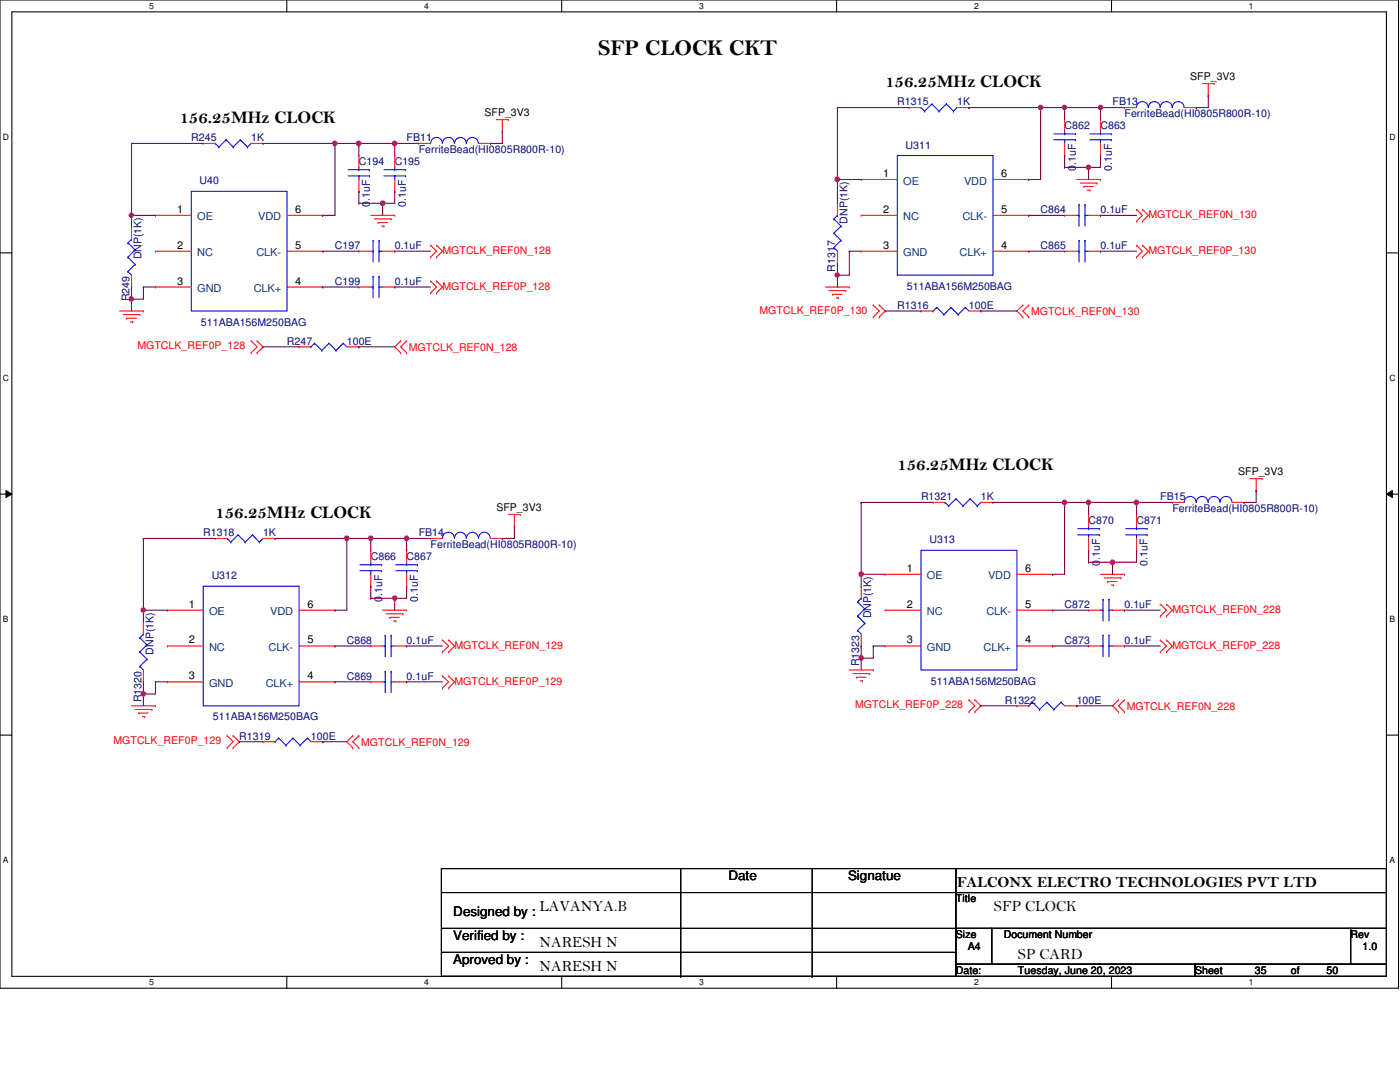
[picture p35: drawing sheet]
<svg xmlns="http://www.w3.org/2000/svg" width="279mm" height="216mm" viewBox="0 0 279 216" stroke-linecap="round" stroke-linejoin="round" font-family="sans-serif">
<defs><g id="words">
<text font-size="4.5" x="119.4" y="11">SFP CLOCK CKT</text>
<g font-size="3.6">
<text x="176.7" y="17.4">156.25MHz CLOCK</text>
<text x="35.8" y="24.6">156.25MHz CLOCK</text>
<text x="179.1" y="93.8">156.25MHz CLOCK</text>
<text x="43" y="103.3">156.25MHz CLOCK</text>
</g>
<g font-size="3.1">
<text x="191" y="177">FALCONX ELECTRO TECHNOLOGIES PVT LTD</text>
<text x="107.7" y="181.7">LAVANYA.B</text>
<text x="198.4" y="181.7">SFP CLOCK</text>
<text x="107.7" y="188.9">NARESH N</text>
<text x="203.2" y="191.3">SP CARD</text>
<text x="107.7" y="193.7">NARESH N</text>
</g>
<g font-size="2.6">
<text x="145.4" y="175.7">Date</text>
<text x="169.2" y="175.7">Signatue</text>
<text x="90.5" y="182.8">Designed by :</text>
<text x="90.5" y="187.6">Verified by :</text>
<text x="90.5" y="192.4">Aproved by :</text>
</g>
<g font-size="2.2">
<text x="176.2" y="35.3">1</text>
<text x="199.8" y="35.3">6</text>
<text x="35.3" y="42.5">1</text>
<text x="58.9" y="42.5">6</text>
<text x="176.2" y="42.5">2</text>
<text x="199.8" y="42.5">5</text>
<text x="35.3" y="49.6">2</text>
<text x="58.9" y="49.6">5</text>
<text x="176.2" y="49.6">3</text>
<text x="199.8" y="49.6">4</text>
<text x="35.3" y="56.8">3</text>
<text x="58.9" y="56.8">4</text>
<text x="181" y="114.1">1</text>
<text x="204.6" y="114.1">6</text>
<text x="37.7" y="121.2">1</text>
<text x="61.3" y="121.2">6</text>
<text x="181" y="121.2">2</text>
<text x="204.6" y="121.2">5</text>
<text x="37.7" y="128.4">2</text>
<text x="61.3" y="128.4">5</text>
<text x="181" y="128.4">3</text>
<text x="204.6" y="128.4">4</text>
<text x="37.7" y="135.6">3</text>
<text x="61.3" y="135.6">4</text>
</g>
<g font-size="2.2" fill="#004080">
<text x="180.3" y="36.8">OE</text>
<text x="192.4" y="36.8">VDD</text>
<text x="39.4" y="44">OE</text>
<text x="51.5" y="44">VDD</text>
<text x="180.3" y="44">NC</text>
<text x="192.1" y="44">CLK-</text>
<text x="39.4" y="51.1">NC</text>
<text x="51.2" y="51.1">CLK-</text>
<text x="180.3" y="51.1">GND</text>
<text x="191.5" y="51.1">CLK+</text>
<text x="39.4" y="58.3">GND</text>
<text x="50.6" y="58.3">CLK+</text>
<text x="185" y="115.6">OE</text>
<text x="197.2" y="115.6">VDD</text>
<text x="41.7" y="122.8">OE</text>
<text x="53.9" y="122.8">VDD</text>
<text x="185" y="122.8">NC</text>
<text x="196.8" y="122.8">CLK-</text>
<text x="41.7" y="129.9">NC</text>
<text x="53.6" y="129.9">CLK-</text>
<text x="185" y="129.9">GND</text>
<text x="196.3" y="129.9">CLK+</text>
<text x="41.7" y="137.1">GND</text>
<text x="53" y="137.1">CLK+</text>
</g>
<g font-size="2.1">
<text x="237.5" y="16">SFP_3V3</text>
<text x="96.7" y="23.2">SFP_3V3</text>
<text x="247.1" y="94.8">SFP_3V3</text>
<text x="99.1" y="102">SFP_3V3</text>
<text x="190.8" y="180">Title</text>
<text x="190.8" y="187.2">Size</text>
<text x="193.1" y="189.6">A4</text>
<text x="200.3" y="187.2">Document Number</text>
<text x="269.5" y="187.2">Rev</text>
<text x="271.9" y="189.6">1.0</text>
<text x="190.8" y="194.4">Date:</text>
<text x="203.2" y="194.4">Tuesday, June 20, 2023</text>
<text x="238.5" y="194.4">Sheet</text>
<text x="250.4" y="194.4">35</text>
<text x="257.6" y="194.4">of</text>
<text x="264.8" y="194.4">50</text>
</g>
<g font-size="2.1" fill="#000080">
<text x="179.1" y="21">R1315</text>
<text x="191" y="21">1K</text>
<text x="222" y="21">FB13</text>
<text x="224.4" y="23.4">FerriteBead(HI0805R800R-10)</text>
<text x="38.2" y="28.2">R245</text>
<text x="50.1" y="28.2">1K</text>
<text x="81.2" y="28.2">FB11</text>
<text x="180.7" y="29.6">U311</text>
<text x="212.5" y="25.8">C862</text>
<text x="219.6" y="25.8">C863</text>
<text x="71.6" y="33">C194</text>
<text x="78.8" y="33">C195</text>
<text x="83.6" y="30.6">FerriteBead(HI0805R800R-10)</text>
<text x="214.7" y="34.1" transform="rotate(-90 214.7 34.1)">0.1uF</text>
<text x="221.9" y="34.1" transform="rotate(-90 221.9 34.1)">0.1uF</text>
<text x="39.8" y="36.8">U40</text>
<text x="73.8" y="41.3" transform="rotate(-90 73.8 41.3)">0.1uF</text>
<text x="81" y="41.3" transform="rotate(-90 81 41.3)">0.1uF</text>
<text x="169.1" y="44.6" transform="rotate(-90 169.1 44.6)">DNP(1K)</text>
<text x="207.7" y="42.5">C864</text>
<text x="219.6" y="42.5">0.1uF</text>
<text x="28.2" y="51.8" transform="rotate(-90 28.2 51.8)">DNP(1K)</text>
<text x="66.8" y="49.7">C197</text>
<text x="78.8" y="49.7">0.1uF</text>
<text x="207.7" y="49.7">C865</text>
<text x="219.6" y="49.7">0.1uF</text>
<text x="66.8" y="56.9">C199</text>
<text x="78.8" y="56.9">0.1uF</text>
<text x="166.7" y="54.2" transform="rotate(-90 166.7 54.2)">R1317</text>
<text x="181" y="57.8">511ABA156M250BAG</text>
<text x="25.9" y="60.2" transform="rotate(-90 25.9 60.2)">R249</text>
<text x="40.1" y="65">511ABA156M250BAG</text>
<text x="179.1" y="61.6">R1316</text>
<text x="193.4" y="61.6">100E</text>
<text x="57.3" y="68.8">R247</text>
<text x="69.2" y="68.8">100E</text>
<text x="183.8" y="99.8">R1321</text>
<text x="195.7" y="99.8">1K</text>
<text x="231.6" y="99.8">FB15</text>
<text x="40.6" y="107">R1318</text>
<text x="52.5" y="107">1K</text>
<text x="83.6" y="107">FB14</text>
<text x="217.3" y="104.6">C870</text>
<text x="226.8" y="104.6">C871</text>
<text x="234" y="102.2">FerriteBead(HI0805R800R-10)</text>
<text x="74" y="111.8">C866</text>
<text x="81.2" y="111.8">C867</text>
<text x="85.9" y="109.4">FerriteBead(HI0805R800R-10)</text>
<text x="185.5" y="108.4">U313</text>
<text x="219.5" y="112.9" transform="rotate(-90 219.5 112.9)">0.1uF</text>
<text x="229" y="112.9" transform="rotate(-90 229 112.9)">0.1uF</text>
<text x="42.2" y="115.6">U312</text>
<text x="76.2" y="120.1" transform="rotate(-90 76.2 120.1)">0.1uF</text>
<text x="83.4" y="120.1" transform="rotate(-90 83.4 120.1)">0.1uF</text>
<text x="173.9" y="123.4" transform="rotate(-90 173.9 123.4)">DNP(1K)</text>
<text x="212.5" y="121.3">C872</text>
<text x="224.4" y="121.3">0.1uF</text>
<text x="30.6" y="130.6" transform="rotate(-90 30.6 130.6)">DNP(1K)</text>
<text x="69.2" y="128.5">C868</text>
<text x="81.2" y="128.5">0.1uF</text>
<text x="212.5" y="128.5">C873</text>
<text x="224.4" y="128.5">0.1uF</text>
<text x="69.2" y="135.6">C869</text>
<text x="81.2" y="135.6">0.1uF</text>
<text x="171.5" y="133" transform="rotate(-90 171.5 133)">R1323</text>
<text x="185.8" y="136.6">511ABA156M250BAG</text>
<text x="28.2" y="140.1" transform="rotate(-90 28.2 140.1)">R1320</text>
<text x="42.5" y="143.8">511ABA156M250BAG</text>
<text x="200.5" y="140.4">R1322</text>
<text x="214.9" y="140.4">100E</text>
<text x="47.8" y="147.6">R1319</text>
<text x="62.1" y="147.6">100E</text>
</g>
<g font-size="2.1" fill="#f00">
<text x="229.2" y="43.5">MGTCLK_REF0N_130</text>
<text x="88.3" y="50.6">MGTCLK_REF0N_128</text>
<text x="229.2" y="50.6">MGTCLK_REF0P_130</text>
<text x="88.3" y="57.8">MGTCLK_REF0P_128</text>
<text x="151.6" y="62.6">MGTCLK_REF0P_130</text>
<text x="205.8" y="62.8">MGTCLK_REF0N_130</text>
<text x="27.4" y="69.7">MGTCLK_REF0P_128</text>
<text x="81.6" y="70">MGTCLK_REF0N_128</text>
<text x="234" y="122.3">MGTCLK_REF0N_228</text>
<text x="90.7" y="129.4">MGTCLK_REF0N_129</text>
<text x="234" y="129.4">MGTCLK_REF0P_228</text>
<text x="90.7" y="136.6">MGTCLK_REF0P_129</text>
<text x="170.7" y="141.4">MGTCLK_REF0P_228</text>
<text x="224.9" y="141.6">MGTCLK_REF0N_228</text>
<text x="22.6" y="148.5">MGTCLK_REF0P_129</text>
<text x="72.1" y="148.8">MGTCLK_REF0N_129</text>
</g>
<g font-size="1.7">
<text x="29.8" y="1.8">5</text>
<text x="84.7" y="1.8">4</text>
<text x="139.5" y="1.8">3</text>
<text x="194.4" y="1.8">2</text>
<text x="249.3" y="1.8">1</text>
<text x=".6" y="27.9">D</text>
<text x="277.3" y="27.9">D</text>
<text x=".6" y="76">C</text>
<text x="277.3" y="76">C</text>
<text x=".6" y="124.2">B</text>
<text x="277.3" y="124.2">B</text>
<text x=".6" y="172.3">A</text>
<text x="277.3" y="172.3">A</text>
<text x="29.8" y="196.6">5</text>
<text x="84.7" y="196.6">4</text>
<text x="139.5" y="196.6">3</text>
<text x="194.4" y="196.6">2</text>
<text x="249.3" y="196.6">1</text>
</g>
</g></defs>
<path d="M0 0h279.1v197.2h-279.1zM2.4 2.4h274.3v192.4h-274.3z" fill="none" stroke="#000" stroke-width=".21"/>
<g fill="#fff">
<path d="M29.8 .3h.9v1.9h-.9z"/>
<path d="M29.8 195.1h.9v1.9h-.9z"/>
</g>
<path d="M57.2 0v2.4M57.2 194.8v2.4" fill="none" stroke="#000" stroke-width=".21"/>
<g fill="#fff">
<path d="M84.7 .3h.9v1.9h-.9z"/>
<path d="M84.7 195.1h.9v1.9h-.9z"/>
</g>
<path d="M112.1 0v2.4M112.1 194.8v2.4" fill="none" stroke="#000" stroke-width=".21"/>
<g fill="#fff">
<path d="M139.5 .3h1v1.9h-1z"/>
<path d="M139.5 195.1h1v1.9h-1z"/>
</g>
<path d="M167 0v2.4M167 194.8v2.4" fill="none" stroke="#000" stroke-width=".21"/>
<g fill="#fff">
<path d="M194.4 .3h.9v1.9h-.9z"/>
<path d="M194.4 195.1h.9v1.9h-.9z"/>
</g>
<path d="M221.8 0v2.4M221.8 194.8v2.4" fill="none" stroke="#000" stroke-width=".21"/>
<g fill="#fff">
<path d="M249.3 .3h.9v1.9h-.9z"/>
<path d="M249.3 195.1h.9v1.9h-.9z"/>
<path d="M.6 26.4h1.2v1.9h-1.2z"/>
<path d="M277.3 26.4h1.2v1.9h-1.2z"/>
<path d="M.6 74.5h1.2v1.9h-1.2z"/>
<path d="M277.3 74.5h1.2v1.9h-1.2z"/>
</g>
<path d="M0 50.5h2.4M276.7 50.5h2.4" fill="none" stroke="#000" stroke-width=".21"/>
<g fill="#fff">
<path d="M.6 122.6h1.1v1.9h-1.1z"/>
<path d="M277.3 122.6h1.1v1.9h-1.1z"/>
</g>
<path d="M0 98.6h2.4M276.7 98.6h2.4" fill="none" stroke="#000" stroke-width=".21"/>
<path d="M1.2 97.9l1.2 .7-1.2 .7zM276.7 98.6l1.2-.7v1.4z" fill="#000"/>
<path d="M1.2 97.9l1.2 .7-1.2 .7zM276.7 98.6l1.2-.7v1.4z" fill="none" stroke="#000" stroke-width=".2"/>
<g fill="#fff">
<path d="M.6 170.7h1.1v1.9h-1.1z"/>
<path d="M277.3 170.7h1.1v1.9h-1.1z"/>
</g>
<g fill="none" stroke="#000" stroke-width=".21">
<path d="M0 146.7h2.4M276.7 146.7h2.4M88.1 173.3h102.7v21.5h-102.7zM88.1 178.1h102.7M135.8 173.3v21.5M162.1 173.3v21.5M190.8 173.3h85.9v4.8h-85.9zM190.8 178.1h85.9v7.2h-85.9zM190.8 178.1h.1M88.1 185.3h102.7M88.1 190h102.7M135.8 194.8h.1"/>
<path d="M162.1 194.8h.1M190.8 185.3h7.1v7.1h-7.1zM190.8 192.4h47.7v2.4h-47.7zM190.8 185.3h.1M190.8 190h.1M197.9 185.3h71.6v7.1h-71.6zM238.5 192.4h38.2v2.4h-38.2zM269.5 185.3h7.2v7.1h-7.2z"/>
</g>
<g fill="none" stroke="#f00" stroke-width=".21">
<path d="M239.9 16.7h2.4M241.1 19.1h.1M241.1 16.7v2.4M242.3 16.7h.1M40.6 28.6h.1M40.6 28.6h2.4M50.1 28.6h2.4M52.5 28.6h.1M71.6 31h.1M71.6 38.2h.1M71.6 31v2.4M71.6 35.8v2.4"/>
<path d="M78.8 31h.1M78.8 38.2h.1M78.8 31v2.4M78.8 35.8v2.4M83.6 28.6h.1M83.6 28.6h2.3M95.5 28.6h2.4M97.9 28.6h.1M99.1 23.9h2.4M100.2 26.2h.1M100.2 23.9v2.3M101.5 23.9h.1"/>
<path d="M171.9 35.8h.1M171.9 35.8h7.2M181.4 21.5h.1M181.4 21.5h2.4M191 21.5h2.4M193.4 21.5h.1M198.2 35.8h7.1M205.3 35.8h.1M212.5 23.9h.1M212.5 31h.1M212.5 23.9v2.3M212.5 28.6v2.4"/>
<path d="M214.9 35.8h4.7M215.6 36.5h3.3M216.3 37.2h.1M216.3 37.2h1.9M217 37.9h.5M217.5 37.9h.1M218.9 36.5h.1M219.6 35.8h.1M219.6 23.9h.1M219.6 31h.1M219.6 23.9v2.3M219.6 28.6v2.4"/>
<path d="M224.4 21.5h.1M224.4 21.5h2.4M236.3 21.5h2.5M238.8 21.5h.1M26.2 57.3h.1M26.2 45.3h.1M26.2 45.3v2.5M26.2 54.9v2.4M31 43h.1M31 50.1h.1M31 57.3h.1M31 43h7.2"/>
<path d="M31 57.3h7.2M31 50.1h7.2M57.3 43h7.1M57.3 57.3h7.1M57.3 50.1h7.1M64.4 57.3h.1M64.4 50.1h.1M64.4 43h.1M71.6 50.1h.1M71.6 57.3h.1M71.6 57.3h2.4M71.6 50.1h2.4"/>
<path d="M74 43h4.8M74.7 43.7h3.4M75.4 44.4h.1M75.4 44.4h1.9M76.2 45.1h.4M76.4 57.3h2.4M76.4 50.1h2.4M76.6 45.1h.1M78.1 43.7h.1M78.8 43h.1M78.8 50.1h.1M78.8 57.3h.1"/>
<path d="M85.9 58.5h.1M85.9 56.1h.1M85.9 51.3h.1M85.9 48.9h.1M85.9 56.1l1.2 1.2-1.2 1.2M85.9 48.9l1.2 1.2-1.2 1.2M87.1 58.5h.1M87.1 56.1h.1M87.1 51.3h.1M87.1 48.9h.1M87.1 56.1l1.2 1.2-1.2 1.2M87.1 48.9l1.2 1.2-1.2 1.2"/>
<path d="M164.7 57.3h4.8M165.4 58h3.4M166.2 58.7h.1M166.2 58.7h1.9M166.9 59.4h.4M167.1 52.5h.1M167.1 40.6h.1M167.1 40.6v2.4M167.1 50.1v2.4M167.3 59.4h.1M168.8 58h.1M169.5 57.3h.1"/>
<path d="M171.9 43h.1M171.9 50.1h.1M171.9 43h7.2M171.9 50.1h7.2M198.2 43h7.1M198.2 50.1h7.1M205.3 50.1h.1M205.3 43h.1M212.5 43h.1M212.5 50.1h.1M212.5 43h2.4M212.5 50.1h2.4"/>
<path d="M217.3 43h2.3M217.3 50.1h2.3M219.6 43h.1M219.6 50.1h.1M226.8 44.2h.1M226.8 41.8h.1M226.8 51.3h.1M226.8 48.9h.1M226.8 41.8l1.2 1.2-1.2 1.2M226.8 48.9l1.2 1.2-1.2 1.2M228 44.2h.1M228 41.8h.1"/>
<path d="M228 51.3h.1M228 48.9h.1M228 41.8l1.2 1.2-1.2 1.2M228 48.9l1.2 1.2-1.2 1.2M23.9 62.1h4.7M24.6 62.8h3.3M25.3 63.5h.1M25.3 63.5h1.9M26 64.2h.5M26.5 64.2h.1M27.9 62.8h.1M28.6 62.1h.1"/>
<path d="M50.1 68h.1M50.1 70.4h.1M50.1 68l1.2 1.2-1.2 1.2M51.3 70.4h.1M51.3 68h.1M51.3 68l1.2 1.2-1.2 1.2M59.7 69.2h.1M59.7 69.2h2.4M69.2 69.2h2.4M71.6 69.2h.1M80 68h.1M80 70.4h.1"/>
<path d="M80 68l-1.2 1.2 1.2 1.2M81.2 70.4h.1M81.2 68h.1M81.2 68l-1.2 1.2 1.2 1.2M174.3 60.9h.1M174.3 63.2h.1M174.3 60.9l1.2 1.2-1.2 1.1M175.5 63.2h.1M175.5 60.9h.1M175.5 60.9l1.2 1.2-1.2 1.1M183.8 62.1h.1M183.8 62.1h2.4"/>
<path d="M193.4 62.1h2.3M195.7 62.1h.1M204.1 60.9h.1M204.1 63.2h.1M204.1 60.9l-1.2 1.2 1.2 1.1M205.3 63.2h.1M205.3 60.9h.1M205.3 60.9l-1.2 1.2 1.2 1.1M249.5 95.5h2.4M250.7 97.9h.1M250.7 95.5v2.4M251.9 95.5h.1"/>
<path d="M43 107.4h.1M43 107.4h2.3M52.5 107.4h2.4M54.9 107.4h.1M74 109.8h.1M74 117h.1M74 109.8v2.4M74 114.6v2.4M81.2 109.8h.1M81.2 117h.1M81.2 109.8v2.4M81.2 114.6v2.4"/>
<path d="M85.9 107.4h.1M85.9 107.4h2.4M97.9 107.4h2.3M100.2 107.4h.1M101.5 102.7h2.3M102.7 105h.1M102.7 102.7v2.3M103.8 102.7h.1M171.9 117h.1M171.9 117v2.4M176.7 114.6h.1M176.7 114.6h7.1"/>
<path d="M186.2 100.2h.1M186.2 100.2h2.4M195.7 100.2h2.5M198.2 100.2h.1M202.9 114.6h7.2M210.1 114.6h.1M217.3 102.7h.1M217.3 109.8h.1M217.3 102.7v2.3M217.3 107.4v2.4M219.6 114.6h4.8M220.3 115.3h3.4"/>
<path d="M221.1 116h.1M221.1 116h1.9M221.8 116.8h.4M222.2 116.8h.1M223.7 115.3h.1M224.4 114.6h.1M226.8 102.7h.1M226.8 109.8h.1M226.8 102.7v2.3M226.8 107.4v2.4M234 100.2h.1M234 100.2h2.3"/>
<path d="M245.9 100.2h2.4M248.3 100.2h.1M28.6 136.1h.1M28.6 124.1h.1M28.6 124.1v2.4M28.6 133.7v2.4M33.4 121.8h.1M33.4 128.9h.1M33.4 136.1h.1M33.4 121.8h7.2M33.4 128.9h7.2M33.4 136.1h7.2"/>
<path d="M59.7 121.8h7.1M59.7 128.9h7.1M59.7 136.1h7.1M66.8 136.1h.1M66.8 128.9h.1M66.8 121.8h.1M74 128.9h.1M74 136.1h.1M74 128.9h2.4M74 136.1h2.4M76.4 121.8h4.8M77.1 122.5h3.3"/>
<path d="M77.8 123.2h.1M77.8 123.2h1.9M78.5 123.9h.5M78.8 128.9h2.4M78.8 136.1h2.4M79 123.9h.1M80.4 122.5h.1M81.2 121.8h.1M81.2 128.9h.1M81.2 136.1h.1M88.3 130.1h.1M88.3 127.7h.1"/>
<path d="M88.3 137.3h.1M88.3 134.9h.1M88.3 127.7l1.2 1.2-1.2 1.2M88.3 134.9l1.2 1.2-1.2 1.2M89.5 130.1h.1M89.5 127.7h.1M89.5 137.3h.1M89.5 134.9h.1M89.5 127.7l1.2 1.2-1.2 1.2M89.5 134.9l1.2 1.2-1.2 1.2M169.5 133.7h4.8M170.2 134.4h3.4"/>
<path d="M170.9 135.1h.1M170.9 135.1h1.9M171.7 135.8h.4M171.9 128.9h.1M171.9 126.5v2.4M172.1 135.8h.1M173.6 134.4h.1M174.3 133.7h.1M176.7 121.8h.1M176.7 128.9h.1M176.7 121.8h7.1M176.7 128.9h7.1"/>
<path d="M193.4 139.7h.1M193.4 139.7l1.2 1.1-1.2 1.2M194.6 139.7h.1M194.6 139.7l1.1 1.1-1.1 1.2M202.9 121.8h7.2M202.9 128.9h7.2M210.1 128.9h.1M210.1 121.8h.1M217.3 128.9h.1M217.3 121.8h.1M217.3 121.8h2.3M217.3 128.9h2.3"/>
<path d="M222 121.8h2.4M222 128.9h2.4M223.2 139.7h.1M223.2 139.7l-1.2 1.1 1.2 1.2M224.4 139.7h.1M224.4 128.9h.1M224.4 121.8h.1M224.4 139.7l-1.2 1.1 1.2 1.2M231.6 122.9h.1M231.6 120.6h.1M231.6 130.1h.1M231.6 127.7h.1"/>
<path d="M231.6 120.6l1.2 1.2-1.2 1.1M231.6 127.7l1.2 1.2-1.2 1.2M232.8 122.9h.1M232.8 120.6h.1M232.8 130.1h.1M232.8 127.7h.1M232.8 127.7l1.2 1.2-1.2 1.2M232.8 120.6l1.2 1.2-1.2 1.1M26.2 140.8h4.8M27 141.6h3.3M27.7 142.3h.1M27.7 142.3h1.9"/>
<path d="M28.4 143h.5M28.9 143h.1M30.3 141.6h.1M31 140.8h.1M45.3 146.8h.1M45.3 149.2h.1M45.3 146.8l1.2 1.2-1.2 1.2M46.5 149.2h.1M46.5 146.8h.1M46.5 146.8l1.3 1.2-1.3 1.2M52.5 148h.1M52.5 148h2.4"/>
<path d="M62.1 148h2.3M64.4 148h.1M70.4 146.8h.1M70.4 149.2h.1M70.4 146.8l-1.2 1.2 1.2 1.2M71.6 149.2h.1M71.6 146.8h.1M71.6 146.8l-1.2 1.2 1.2 1.2M193.4 142h.1M194.6 142h.1M202.9 140.8h.1M202.9 140.8h2.4"/>
<path d="M212.5 140.8h2.4M214.9 140.8h.1M223.2 142h.1M224.4 142h.1"/>
</g>
<g fill="none" stroke="#00f" stroke-width=".21">
<path d="M38.2 38.2h19.1v23.9h-19.1zM43 28.6h.1M43 28.6l.7 .7M43.7 29.3h.1M45.1 27.9h.1M45.1 27.9l1.4 1.4M45.1 27.9l-1.4 1.4M46.5 29.3h.1M48 27.9h.1M48 27.9l1.4 1.4M48 27.9l-1.5 1.4M49.4 29.3h.1"/>
<path d="M50.1 28.6l-.7 .7M69.5 35.1h4.2M69.5 33.9h4.2M71.6 33.9h.1M71.6 35.1h.1M71.6 33.4v.5M71.6 35.1v.7M73.7 35.1h.1M73.7 33.9h.1M76.6 35.1h4.3M76.6 33.9h4.3M78.8 33.9h.1"/>
<path d="M78.8 35.1h.1M78.8 33.4v.5M78.8 35.1v.7M80.9 35.1h.1M80.9 33.9h.1M85.9 28.6a1.16 1.16 0 0 1 1.2-1.2 1.16 1.16 0 0 1 1.2 1.2M88.3 28.6a1.19 1.19 0 0 1 1.2-1.2 1.19 1.19 0 0 1 1.2 1.2M90.7 28.6a1.16 1.16 0 0 1 1.2-1.2 1.16 1.16 0 0 1 1.1 1.2M93.1 28.6a1.19 1.19 0 0 1 1.2-1.2 1.19 1.19 0 0 1 1.2 1.2M179.1 31h19.1v23.9h-19.1zM183.8 21.5h.1M183.8 21.5l.7 .7"/>
<path d="M184.5 22.2h.1M186 20.7h.1M186 20.7l1.4 1.5M186 20.7l-1.5 1.5M187.4 22.2h.1M188.8 20.7h.1M188.8 20.7l1.5 1.5M188.8 20.7l-1.4 1.5M190.3 22.2h.1M191 21.5l-.7 .7M210.3 27.9h4.3M210.3 26.7h4.3"/>
<path d="M212.5 26.7h.1M212.5 27.9h.1M212.5 26.2v.5M212.5 27.9v.7M214.6 27.9h.1M214.6 26.7h.1M217.5 27.9h4.3M217.5 26.7h4.3M219.6 26.7h.1M219.6 27.9h.1M219.6 26.2v.5M219.6 27.9v.7"/>
<path d="M221.8 27.9h.1M221.8 26.7h.1M226.8 21.5a1.16 1.16 0 0 1 1.2-1.2 1.16 1.16 0 0 1 1.2 1.2M229.2 21.5a1.16 1.16 0 0 1 1.2-1.2 1.16 1.16 0 0 1 1.1 1.2M231.6 21.5a1.19 1.19 0 0 1 1.1-1.2 1.19 1.19 0 0 1 1.2 1.2M234 21.5a1.16 1.16 0 0 1 1.1-1.2 1.16 1.16 0 0 1 1.2 1.2M25.5 54.2h.1M25.5 51.3h.1M25.5 48.5h.1M25.5 54.2l.7 .7M25.5 51.3l1.5 1.4M25.5 48.5l1.5 1.4"/>
<path d="M26.2 47.8h.1M26.2 47.8l-.7 .7M27 52.7h.1M27 49.9h.1M27 52.7l-1.5 1.5M27 49.9l-1.5 1.4M74 50.1h.5M74 57.3h.5M74.5 50.1h.1M74.5 48h.1M74.5 57.3h.1M74.5 55.1h.1"/>
<path d="M74.5 48v4.3M74.5 55.1v4.3M75.6 48h.1M75.6 50.1h.1M75.6 55.1h.1M75.6 57.3h.1M75.6 50.1h.8M75.6 48v4.3M75.6 55.1v4.3M75.6 57.3h.8M166.4 49.4h.1M166.4 46.5h.1"/>
<path d="M166.4 43.7h.1M166.4 49.4l.7 .7M166.4 46.5l1.5 1.5M166.4 43.7l1.5 1.4M167.1 43h.1M167.1 43l-.7 .7M167.9 48h.1M167.9 45.1h.1M167.9 48l-1.5 1.4M167.9 45.1l-1.5 1.4M214.9 43h.4M214.9 50.1h.4"/>
<path d="M215.3 43h.1M215.3 40.8h.1M215.3 50.1h.1M215.3 48h.1M215.3 40.8v4.3M215.3 48v4.3M216.5 40.8h.1M216.5 43h.1M216.5 48h.1M216.5 50.1h.1M216.5 43h.8M216.5 40.8v4.3"/>
<path d="M216.5 48v4.3M216.5 50.1h.8M62.1 69.2h.1M62.8 68.5h.1M62.8 68.5l1.4 1.4M62.8 68.5l-.7 .7M64.2 69.9h.1M65.7 68.5h.1M65.7 68.5l1.4 1.4M65.7 68.5l-1.5 1.4M67.1 69.9h.1M68.5 68.5h.1"/>
<path d="M68.5 68.5l.7 .7M68.5 68.5l-1.4 1.4M186.2 62.1h.1M186.9 61.3h.1M186.9 61.3l1.5 1.5M186.9 61.3l-.7 .8M188.4 62.8h.1M189.8 61.3h.1M189.8 61.3l1.4 1.5M189.8 61.3l-1.4 1.5M191.2 62.8h.1M192.7 61.3h.1"/>
<path d="M192.7 61.3l.7 .8M192.7 61.3l-1.5 1.5M190.8 99.5h.1M190.8 99.5l1.4 1.5M190.8 99.5l-1.5 1.5M193.6 99.5h.1M193.6 99.5l1.4 1.5M193.6 99.5l-1.4 1.5M40.6 117h19.1v23.8h-19.1zM45.3 107.4h.1M45.3 107.4l.8 .8M46.1 108.2h.1"/>
<path d="M47.5 106.7h.1M47.5 106.7l1.4 1.5M47.5 106.7l-1.4 1.5M48.9 108.2h.1M50.4 106.7h.1M50.4 106.7l1.4 1.5M50.4 106.7l-1.5 1.5M51.8 108.2h.1M52.5 107.4l-.7 .8M71.8 113.9h4.4M71.8 112.7h4.4M74 112.7h.1"/>
<path d="M74 113.9h.1M74 112.2v.5M74 113.9v.7M76.2 113.9h.1M76.2 112.7h.1M79 113.9h4.3M79 112.7h4.3M81.2 112.7h.1M81.2 113.9h.1M81.2 112.2v.5M81.2 113.9v.7M83.3 113.9h.1"/>
<path d="M83.3 112.7h.1M90.7 107.4a1.19 1.19 0 0 0-1.2-1.2 1.19 1.19 0 0 0-1.2 1.2M93 107.4a1.17 1.17 0 0 0-1.1-1.2 1.17 1.17 0 0 0-1.2 1.2M95.5 107.4a1.19 1.19 0 0 0-1.2-1.2 1.19 1.19 0 0 0-1.2 1.2M97.8 107.4a1.17 1.17 0 0 0-1.2-1.2 1.17 1.17 0 0 0-1.1 1.2M171.9 119.4h.1M171.9 119.4l-.7 .7M183.8 109.8h19.1v23.9h-19.1zM188.6 100.2h.1M188.6 100.2l.7 .8M189.3 101h.1M192.2 101h.1"/>
<path d="M195 101h.1M195.7 100.2l-.7 .8M215.1 106.7h4.3M215.1 105.5h4.3M217.3 105.5h.1M217.3 106.7h.1M217.3 105v.5M217.3 106.7v.7M219.4 106.7h.1M219.4 105.5h.1M220.1 119.6h.1M220.1 119.6v4.3"/>
<path d="M221.3 119.6h.1M221.3 119.6v4.3M224.7 106.7h4.2M224.7 105.5h4.2M226.8 105.5h.1M226.8 106.7h.1M226.8 105v.5M226.8 106.7v.7M228.9 106.7h.1M228.9 105.5h.1M236.3 100.2a1.19 1.19 0 0 1 1.2-1.1 1.19 1.19 0 0 1 1.2 1.1 1.19 1.19 0 0 1 1.2-1.1 1.19 1.19 0 0 1 1.2 1.1M241.1 100.2a1.16 1.16 0 0 1 1.2-1.1 1.16 1.16 0 0 1 1.2 1.1 1.21 1.21 0 0 1 1.2-1.1 1.21 1.21 0 0 1 1.2 1.1"/>
<path d="M27.9 133h.1M27.9 130.1h.1M27.9 127.3h.1M27.9 133l.7 .7M27.9 130.1l1.4 1.4M27.9 127.3l1.4 1.4M28.6 126.5h.1M28.6 126.5l-.7 .8M29.3 131.5h.1M29.3 128.7h.1M29.3 131.5l-1.4 1.5M29.3 128.7l-1.4 1.4"/>
<path d="M76.4 128.9h.5M76.4 136.1h.5M76.9 128.9h.1M76.9 126.7h.1M76.9 136.1h.1M76.9 133.9h.1M76.9 126.7v4.4M76.9 133.9v4.3M78.1 126.7h.1M78.1 128.9h.1M78.1 133.9h.1M78.1 136.1h.1"/>
<path d="M78.1 128.9h.7M78.1 126.7v4.4M78.1 133.9v4.3M78.1 136.1h.7M171.2 125.8h.1M171.2 122.9h.1M171.2 120.1h.1M171.2 125.8l.7 .7M171.2 122.9l1.4 1.5M171.2 120.1l1.4 1.4M172.6 124.4h.1M172.6 121.5h.1"/>
<path d="M172.6 124.4l-1.4 1.4M172.6 121.5l-1.4 1.4M219.6 128.9h.5M219.6 121.8h.5M220.1 128.9h.1M220.1 126.7h.1M220.1 121.8h.1M220.1 126.7v4.4M221.3 126.7h.1M221.3 128.9h.1M221.3 121.8h.1M221.3 128.9h.7"/>
<path d="M221.3 126.7v4.4M221.3 121.8h.7M54.9 148h.1M55.6 147.3h.1M55.6 147.3l1.5 1.4M55.6 147.3l-.7 .7M57.1 148.7h.1M58.5 147.3h.1M58.5 147.3l1.4 1.4M58.5 147.3l-1.4 1.4M59.9 148.7h.1M61.3 147.3h.1"/>
<path d="M61.3 147.3l.8 .7M61.3 147.3l-1.4 1.4M205.3 140.8h.1M206 140.1h.1M206 140.1l1.5 1.5M206 140.1l-.7 .7M207.5 141.6h.1M208.9 140.1h.1M208.9 140.1l1.4 1.5M208.9 140.1l-1.4 1.5M210.3 141.6h.1M211.8 140.1h.1"/>
<path d="M211.8 140.1l.7 .7M211.8 140.1l-1.5 1.5"/>
</g>
<path d="M66.8 28.6h.1M66.8 28.6h4.8M100.2 26.2h.1M100.2 26.2v2.4" fill="none" stroke="#800040" stroke-width=".21"/>
<circle cx="66.8" cy="28.6" r=".46" fill="#f0f"/>
<circle cx="66.8" cy="28.6" r=".46" fill="none" stroke="#f0f" stroke-width=".21"/>
<path d="M71.6 28.6h.1M71.6 28.6h7.2" fill="none" stroke="#800040" stroke-width=".21"/>
<circle cx="78.7" cy="28.6" r=".46" fill="#f0f"/>
<circle cx="78.7" cy="28.6" r=".46" fill="none" stroke="#f0f" stroke-width=".21"/>
<circle cx="71.6" cy="28.6" r=".47" fill="#f0f"/>
<circle cx="71.6" cy="28.6" r=".47" fill="none" stroke="#f0f" stroke-width=".21"/>
<g fill="none" stroke="#800040" stroke-width=".21">
<path d="M71.6 28.6h.1M71.6 38.2h.1M71.6 28.6v2.4M71.6 38.2v2.4M78.8 28.6h.1M78.8 38.2h.1M78.8 28.6h4.8M78.8 28.6v2.4M78.8 38.2v2.4M97.9 28.6h.1M97.9 28.6h2.3M71.6 40.6h.1"/>
<path d="M71.6 40.6h4.8"/>
</g>
<circle cx="76.4" cy="40.6" r=".47" fill="#f0f"/>
<circle cx="76.4" cy="40.6" r=".47" fill="none" stroke="#f0f" stroke-width=".21"/>
<g fill="none" stroke="#800040" stroke-width=".21">
<path d="M26.2 28.6h.1M26.2 28.6v14.4M26.2 28.6h14.4M26.2 59.7h.1M26.2 43h.1M26.2 43h4.8M26.2 59.7h2.4M26.2 59.7v2.4M64.4 43h.1M64.4 50.1h.1M64.4 57.3h.1M64.4 43h2.4"/>
<path d="M64.4 50.1h7.2M64.4 57.3h7.2M76.4 40.6h.1M76.4 40.6v2.4M76.4 40.6h2.4M78.8 50.1h.1M78.8 57.3h.1M78.8 50.1h7.1M78.8 57.3h7.1M52.5 69.2h.1M52.5 69.2h7.2M71.6 69.2h.1"/>
<path d="M71.6 69.2h7.2"/>
</g>
<circle cx="26.2" cy="42.9" r=".45" fill="#f0f"/>
<circle cx="26.2" cy="42.9" r=".45" fill="none" stroke="#f0f" stroke-width=".21"/>
<path d="M241.1 19.1h.1M241.1 19.1v2.4M52.5 28.6h.1M52.5 28.6h14.3M66.8 28.6h.1M66.8 28.6v14.4M167.1 21.5h.1M167.1 21.5v14.3" fill="none" stroke="#800040" stroke-width=".21"/>
<circle cx="167.1" cy="35.8" r=".47" fill="#f0f"/>
<circle cx="167.1" cy="35.8" r=".47" fill="none" stroke="#f0f" stroke-width=".21"/>
<path d="M167.1 21.5h.1M167.1 21.5h14.3M193.4 21.5h.1M193.4 21.5h19.1M207.7 21.5h.1M207.7 21.5v14.3" fill="none" stroke="#800040" stroke-width=".21"/>
<circle cx="212.4" cy="21.4" r=".45" fill="#f0f"/>
<circle cx="212.4" cy="21.4" r=".45" fill="none" stroke="#f0f" stroke-width=".21"/>
<circle cx="207.7" cy="21.4" r=".46" fill="#f0f"/>
<circle cx="207.7" cy="21.4" r=".46" fill="none" stroke="#f0f" stroke-width=".21"/>
<path d="M212.5 21.5h.1M212.5 21.5h11.9M212.5 21.5v2.4M219.6 21.5h.1M219.6 21.5v2.4" fill="none" stroke="#800040" stroke-width=".21"/>
<circle cx="219.6" cy="21.4" r=".46" fill="#f0f"/>
<circle cx="219.6" cy="21.4" r=".46" fill="none" stroke="#f0f" stroke-width=".21"/>
<path d="M212.5 31h.1M212.5 33.4h.1M212.5 31v2.4M217.3 33.4h.1M217.3 33.4v2.4M219.6 31h.1M219.6 31v2.4h-7.1M238.8 21.5h.1M238.8 21.5h2.3M195.7 62.1h.1M195.7 62.1h7.2" fill="none" stroke="#800040" stroke-width=".21"/>
<circle cx="217.2" cy="33.4" r=".45" fill="#f0f"/>
<circle cx="217.2" cy="33.4" r=".45" fill="none" stroke="#f0f" stroke-width=".21"/>
<g fill="none" stroke="#800040" stroke-width=".21">
<path d="M167.1 35.8h.1M167.1 35.8h4.8M205.3 35.8h.1M205.3 35.8h2.4M205.3 43h.1M205.3 50.1h.1M205.3 43h7.2M205.3 50.1h7.2M219.6 43h.1M219.6 50.1h.1M219.6 43h7.2M219.6 50.1h7.2"/>
<path d="M176.7 62.1h.1M176.7 62.1h7.1M28.6 107.4h.1M28.6 107.4v14.4M28.6 107.4h14.4M54.9 107.4h.1M54.9 107.4h19.1M69.2 107.4h.1M69.2 107.4v14.4M102.7 105h.1M102.7 105v2.4"/>
</g>
<circle cx="74" cy="107.4" r=".46" fill="#f0f"/>
<circle cx="74" cy="107.4" r=".46" fill="none" stroke="#f0f" stroke-width=".21"/>
<circle cx="69.2" cy="107.4" r=".46" fill="#f0f"/>
<circle cx="69.2" cy="107.4" r=".46" fill="none" stroke="#f0f" stroke-width=".21"/>
<path d="M74 107.4h.1M74 107.4h11.9M74 107.4v2.4M81.2 107.4h.1M81.2 107.4v2.4" fill="none" stroke="#800040" stroke-width=".21"/>
<circle cx="81.1" cy="107.4" r=".46" fill="#f0f"/>
<circle cx="81.1" cy="107.4" r=".46" fill="none" stroke="#f0f" stroke-width=".21"/>
<path d="M78.8 119.4h.1M78.8 119.4v2.4M100.2 107.4h.1M100.2 107.4h2.5" fill="none" stroke="#800040" stroke-width=".21"/>
<circle cx="78.7" cy="119.3" r=".46" fill="#f0f"/>
<circle cx="78.7" cy="119.3" r=".46" fill="none" stroke="#f0f" stroke-width=".21"/>
<g fill="none" stroke="#800040" stroke-width=".21">
<path d="M74 117h.1M74 119.4h.1M74 117v2.4M78.8 119.4h.1M81.2 117h.1M81.2 117v2.4h-7.2M28.6 121.8h.1M28.6 136.1h.1M28.6 138.5h.1M28.6 121.8h4.8M28.6 136.1v2.4M28.6 138.5h2.4"/>
<path d="M66.8 121.8h.1M66.8 128.9h.1M66.8 121.8h2.4M66.8 128.9h7.2M81.2 128.9h.1M81.2 128.9h7.1M47.8 148h.1M47.8 148h4.7M64.4 148h.1M64.4 148h4.8"/>
</g>
<circle cx="28.6" cy="138.4" r=".46" fill="#f0f"/>
<circle cx="28.6" cy="138.4" r=".46" fill="none" stroke="#f0f" stroke-width=".21"/>
<path d="M167.1 35.8h.1M167.1 35.8v4.8M167.1 52.5h.1M167.1 54.9h.1M167.1 52.5v2.4M169.5 50.1h.1M169.5 50.1h2.4M169.5 50.1v4.8h-2.4M66.8 136.1h.1M66.8 136.1h7.2M81.2 136.1h.1M81.2 136.1h7.1" fill="none" stroke="#800040" stroke-width=".21"/>
<circle cx="167.1" cy="54.9" r=".46" fill="#f0f"/>
<circle cx="167.1" cy="54.9" r=".46" fill="none" stroke="#f0f" stroke-width=".21"/>
<path d="M167.1 54.9h.1M167.1 54.9v2.4M28.6 121.8h.1M28.6 121.8v2.3" fill="none" stroke="#800040" stroke-width=".21"/>
<circle cx="28.6" cy="121.7" r=".46" fill="#f0f"/>
<circle cx="28.6" cy="121.7" r=".46" fill="none" stroke="#f0f" stroke-width=".21"/>
<path d="M26.2 43h.1M26.2 57.3h.1M26.2 43v2.3M26.2 57.3v2.4M28.6 57.3h.1M28.6 57.3v2.4M28.6 57.3h2.4M28.6 138.5h.1M28.6 138.5v2.3M31 136.1h.1M31 136.1v2.4M31 136.1h2.4" fill="none" stroke="#800040" stroke-width=".21"/>
<circle cx="26.2" cy="59.6" r=".46" fill="#f0f"/>
<circle cx="26.2" cy="59.6" r=".46" fill="none" stroke="#f0f" stroke-width=".21"/>
<path d="M250.7 97.9h.1M250.7 97.9v2.3M171.9 100.2h.1M171.9 100.2v14.4" fill="none" stroke="#800040" stroke-width=".21"/>
<circle cx="171.9" cy="114.6" r=".46" fill="#f0f"/>
<circle cx="171.9" cy="114.6" r=".46" fill="none" stroke="#f0f" stroke-width=".21"/>
<path d="M171.9 100.2h.1M171.9 100.2h14.3M198.2 100.2h.1M198.2 100.2h19.1M212.5 100.2h.1M212.5 100.2v14.4" fill="none" stroke="#800040" stroke-width=".21"/>
<circle cx="212.4" cy="100.2" r=".46" fill="#f0f"/>
<circle cx="212.4" cy="100.2" r=".46" fill="none" stroke="#f0f" stroke-width=".21"/>
<path d="M217.3 100.2h.1M217.3 100.2v2.5" fill="none" stroke="#800040" stroke-width=".21"/>
<circle cx="217.2" cy="100.2" r=".46" fill="#f0f"/>
<circle cx="217.2" cy="100.2" r=".46" fill="none" stroke="#f0f" stroke-width=".21"/>
<path d="M217.3 100.2h.1M217.3 100.2h9.5M226.8 100.2h.1M226.8 100.2v2.5" fill="none" stroke="#800040" stroke-width=".21"/>
<circle cx="226.8" cy="100.2" r=".47" fill="#f0f"/>
<circle cx="226.8" cy="100.2" r=".47" fill="none" stroke="#f0f" stroke-width=".21"/>
<path d="M217.3 109.8h.1M217.3 112.2h.1M217.3 109.8v2.4M222 112.2h.1M226.8 100.2h.1M226.8 109.8h.1M226.8 100.2h7.2M226.8 109.8v2.4h-9.5M248.3 100.2h.1M248.3 100.2h2.4M214.9 140.8h.1M214.9 140.8h7.1" fill="none" stroke="#800040" stroke-width=".21"/>
<circle cx="222" cy="112.2" r=".46" fill="#f0f"/>
<circle cx="222" cy="112.2" r=".46" fill="none" stroke="#f0f" stroke-width=".21"/>
<g fill="none" stroke="#800040" stroke-width=".21">
<path d="M171.9 114.6h.1M171.9 114.6h4.8M171.9 114.6v2.4M210.1 114.6h.1M210.1 114.6h2.4M222 112.2h.1M222 112.2v2.4M171.9 128.9h.1M171.9 131.3h.1M171.9 128.9v2.4M174.3 128.9h.1M174.3 128.9v2.4h-2.4"/>
<path d="M174.3 128.9h2.4M210.1 121.8h.1M210.1 128.9h.1M210.1 121.8h7.2M210.1 128.9h7.2M224.4 121.8h.1M224.4 128.9h.1M224.4 121.8h7.2M224.4 128.9h7.2M195.7 140.8h.1M195.7 140.8h7.2"/>
</g>
<circle cx="171.9" cy="131.3" r=".47" fill="#f0f"/>
<circle cx="171.9" cy="131.3" r=".47" fill="none" stroke="#f0f" stroke-width=".21"/>
<path d="M171.9 131.3h.1M171.9 131.3v2.4" fill="none" stroke="#800040" stroke-width=".21"/>
<circle cx="66.8" cy="28.6" r=".46" fill="#f0f"/>
<circle cx="66.8" cy="28.6" r=".46" fill="none" stroke="#f0f" stroke-width=".21"/>
<circle cx="78.7" cy="28.6" r=".46" fill="#f0f"/>
<circle cx="78.7" cy="28.6" r=".46" fill="none" stroke="#f0f" stroke-width=".21"/>
<circle cx="71.6" cy="28.6" r=".47" fill="#f0f"/>
<circle cx="71.6" cy="28.6" r=".47" fill="none" stroke="#f0f" stroke-width=".21"/>
<circle cx="76.4" cy="40.6" r=".47" fill="#f0f"/>
<circle cx="76.4" cy="40.6" r=".47" fill="none" stroke="#f0f" stroke-width=".21"/>
<circle cx="26.2" cy="42.9" r=".45" fill="#f0f"/>
<circle cx="26.2" cy="42.9" r=".45" fill="none" stroke="#f0f" stroke-width=".21"/>
<circle cx="167.1" cy="35.8" r=".47" fill="#f0f"/>
<circle cx="167.1" cy="35.8" r=".47" fill="none" stroke="#f0f" stroke-width=".21"/>
<circle cx="212.4" cy="21.4" r=".45" fill="#f0f"/>
<circle cx="212.4" cy="21.4" r=".45" fill="none" stroke="#f0f" stroke-width=".21"/>
<circle cx="207.7" cy="21.4" r=".46" fill="#f0f"/>
<circle cx="207.7" cy="21.4" r=".46" fill="none" stroke="#f0f" stroke-width=".21"/>
<circle cx="219.6" cy="21.4" r=".46" fill="#f0f"/>
<circle cx="219.6" cy="21.4" r=".46" fill="none" stroke="#f0f" stroke-width=".21"/>
<circle cx="217.2" cy="33.4" r=".45" fill="#f0f"/>
<circle cx="217.2" cy="33.4" r=".45" fill="none" stroke="#f0f" stroke-width=".21"/>
<circle cx="74" cy="107.4" r=".46" fill="#f0f"/>
<circle cx="74" cy="107.4" r=".46" fill="none" stroke="#f0f" stroke-width=".21"/>
<circle cx="69.2" cy="107.4" r=".46" fill="#f0f"/>
<circle cx="69.2" cy="107.4" r=".46" fill="none" stroke="#f0f" stroke-width=".21"/>
<circle cx="81.1" cy="107.4" r=".46" fill="#f0f"/>
<circle cx="81.1" cy="107.4" r=".46" fill="none" stroke="#f0f" stroke-width=".21"/>
<circle cx="78.7" cy="119.3" r=".46" fill="#f0f"/>
<circle cx="78.7" cy="119.3" r=".46" fill="none" stroke="#f0f" stroke-width=".21"/>
<circle cx="28.6" cy="138.4" r=".46" fill="#f0f"/>
<circle cx="28.6" cy="138.4" r=".46" fill="none" stroke="#f0f" stroke-width=".21"/>
<circle cx="167.1" cy="54.9" r=".46" fill="#f0f"/>
<circle cx="167.1" cy="54.9" r=".46" fill="none" stroke="#f0f" stroke-width=".21"/>
<circle cx="28.6" cy="121.7" r=".46" fill="#f0f"/>
<circle cx="28.6" cy="121.7" r=".46" fill="none" stroke="#f0f" stroke-width=".21"/>
<circle cx="26.2" cy="59.6" r=".46" fill="#f0f"/>
<circle cx="26.2" cy="59.6" r=".46" fill="none" stroke="#f0f" stroke-width=".21"/>
<circle cx="171.9" cy="114.6" r=".46" fill="#f0f"/>
<circle cx="171.9" cy="114.6" r=".46" fill="none" stroke="#f0f" stroke-width=".21"/>
<circle cx="212.4" cy="100.2" r=".46" fill="#f0f"/>
<circle cx="212.4" cy="100.2" r=".46" fill="none" stroke="#f0f" stroke-width=".21"/>
<circle cx="217.2" cy="100.2" r=".46" fill="#f0f"/>
<circle cx="217.2" cy="100.2" r=".46" fill="none" stroke="#f0f" stroke-width=".21"/>
<circle cx="226.8" cy="100.2" r=".47" fill="#f0f"/>
<circle cx="226.8" cy="100.2" r=".47" fill="none" stroke="#f0f" stroke-width=".21"/>
<circle cx="222" cy="112.2" r=".46" fill="#f0f"/>
<circle cx="222" cy="112.2" r=".46" fill="none" stroke="#f0f" stroke-width=".21"/>
<circle cx="171.9" cy="131.3" r=".47" fill="#f0f"/>
<circle cx="171.9" cy="131.3" r=".47" fill="none" stroke="#f0f" stroke-width=".21"/>
<use href="#words"/>
</svg>
